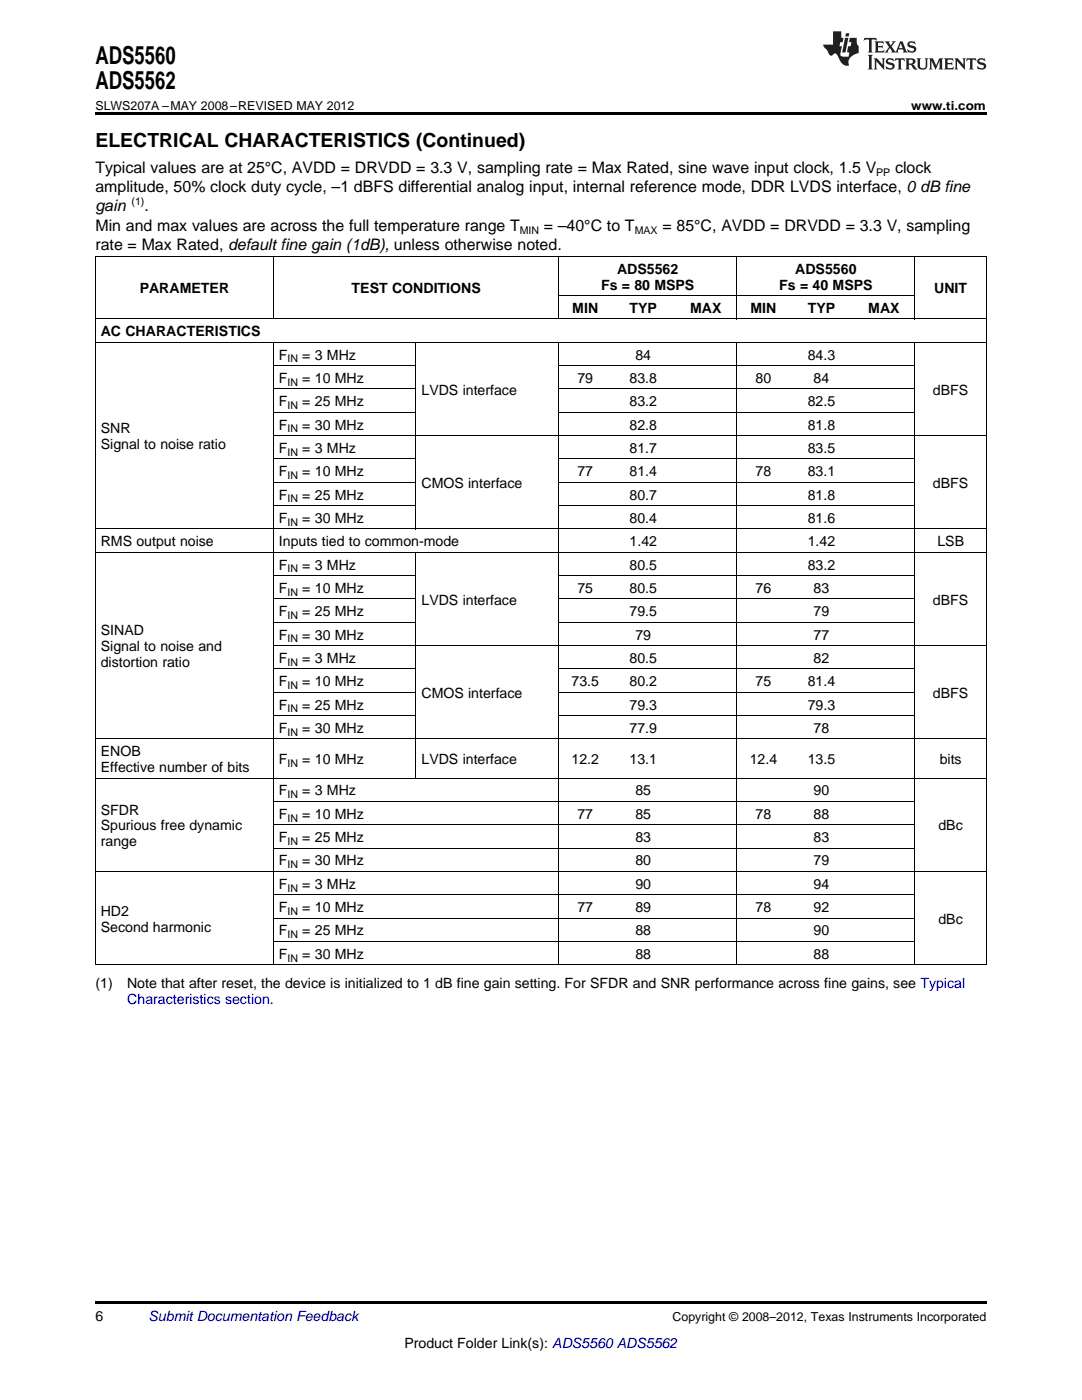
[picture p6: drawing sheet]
<svg xmlns="http://www.w3.org/2000/svg" width="216mm" height="279mm" viewBox="0 0 216 279" stroke-linecap="round" stroke-linejoin="round" font-family="sans-serif">
<defs><g id="words">
<g font-size="4.9">
<text x="19" y="12.8">ADS5560</text>
<text x="19" y="17.8">ADS5562</text>
</g>
<text font-size="3.9" x="19" y="29.3">ELECTRICAL CHARACTERISTICS (Continued)</text>
<g font-size="3.2">
<text x="19" y="34.4">Typical values are at 25°C, AVDD = DRVDD = 3.3 V, sampling rate = Max Rated, sine wave input clock, 1.5 V</text>
<text x="178.6" y="34.4">clock</text>
<text x="19" y="38.3">amplitude, 50% clock duty cycle, –1 dBFS differential analog input, internal reference mode, DDR LVDS interface, 0 dB fine</text>
<text x="19" y="42.2">gain</text>
<text x="19" y="46.1">Min and max values are across the full temperature range T</text>
<text x="28.8" y="42.2">.</text>
<text x="108.5" y="46.1">= –40°C to T</text>
<text x="132.2" y="46.1">= 85°C, AVDD = DRVDD = 3.3 V, sampling</text>
<text x="19" y="50">rate = Max Rated, default fine gain (1dB), unless otherwise noted.</text>
</g>
<g font-size="2.8">
<text x="27.9" y="58.5">PARAMETER</text>
<text x="70.2" y="58.5">TEST CONDITIONS</text>
<text x="119.9" y="57.8">Fs = 80 MSPS</text>
<text x="123.1" y="54.6">ADS5562</text>
<text x="155.5" y="57.8">Fs = 40 MSPS</text>
<text x="158.7" y="54.6">ADS5560</text>
<text x="186.4" y="58.5">UNIT</text>
<text x="114.2" y="62.4">MIN</text>
<text x="125.6" y="62.4">TYP</text>
<text x="137.7" y="62.4">MAX</text>
<text x="149.8" y="62.4">MIN</text>
<text x="161.2" y="62.4">TYP</text>
<text x="173.2" y="62.4">MAX</text>
<text x="20.1" y="67.1">AC CHARACTERISTICS</text>
<text x="55.7" y="71.8">F</text>
<text x="60.3" y="71.8">= 3 MHz</text>
<text x="126.8" y="71.8">84</text>
<text x="161.2" y="71.8">84.3</text>
<text x="55.7" y="76.4">F</text>
<text x="60.3" y="76.4">= 10 MHz</text>
<text x="115.2" y="76.4">79</text>
<text x="125.6" y="76.4">83.8</text>
<text x="150.8" y="76.4">80</text>
<text x="162.3" y="76.4">84</text>
<text x="55.7" y="81.1">F</text>
<text x="60.3" y="81.1">= 25 MHz</text>
<text x="84.1" y="78.7">LVDS interface</text>
<text x="125.6" y="81.1">83.2</text>
<text x="161.2" y="81.1">82.5</text>
<text x="186.2" y="78.7">dBFS</text>
<text x="20.1" y="86.5">SNR</text>
<text x="20.1" y="89.6">Signal to noise ratio</text>
<text x="55.7" y="85.7">F</text>
<text x="60.3" y="85.7">= 30 MHz</text>
<text x="125.6" y="85.7">82.8</text>
<text x="161.2" y="85.7">81.8</text>
<text x="55.7" y="90.4">F</text>
<text x="55.7" y="95">F</text>
<text x="60.3" y="90.4">= 3 MHz</text>
<text x="60.3" y="95">= 10 MHz</text>
<text x="115.2" y="95">77</text>
<text x="125.6" y="90.4">81.7</text>
<text x="125.6" y="95">81.4</text>
<text x="150.8" y="95">78</text>
<text x="161.2" y="90.4">83.5</text>
<text x="161.2" y="95">83.1</text>
<text x="55.7" y="99.7">F</text>
<text x="60.3" y="99.7">= 25 MHz</text>
<text x="84.1" y="97.4">CMOS interface</text>
<text x="125.6" y="99.7">80.7</text>
<text x="161.2" y="99.7">81.8</text>
<text x="186.2" y="97.4">dBFS</text>
<text x="55.7" y="104.4">F</text>
<text x="60.3" y="104.4">= 30 MHz</text>
<text x="125.6" y="104.4">80.4</text>
<text x="161.2" y="104.4">81.6</text>
<text x="20.1" y="109">RMS output noise</text>
<text x="55.7" y="109">Inputs tied to common-mode</text>
<text x="55.7" y="113.7">F</text>
<text x="60.3" y="113.7">= 3 MHz</text>
<text x="125.6" y="109">1.42</text>
<text x="125.6" y="113.7">80.5</text>
<text x="161.2" y="109">1.42</text>
<text x="161.2" y="113.7">83.2</text>
<text x="187" y="109">LSB</text>
<text x="55.7" y="118.3">F</text>
<text x="60.3" y="118.3">= 10 MHz</text>
<text x="115.2" y="118.3">75</text>
<text x="125.6" y="118.3">80.5</text>
<text x="150.8" y="118.3">76</text>
<text x="162.3" y="118.3">83</text>
<text x="55.7" y="123">F</text>
<text x="60.3" y="123">= 25 MHz</text>
<text x="84.1" y="120.7">LVDS interface</text>
<text x="125.6" y="123">79.5</text>
<text x="162.3" y="123">79</text>
<text x="186.2" y="120.7">dBFS</text>
<text x="20.1" y="126.8">SINAD</text>
<text x="20.1" y="130">Signal to noise and</text>
<text x="55.7" y="127.6">F</text>
<text x="60.3" y="127.6">= 30 MHz</text>
<text x="126.8" y="127.6">79</text>
<text x="162.3" y="127.6">77</text>
<text x="20.1" y="133.1">distortion ratio</text>
<text x="55.7" y="132.3">F</text>
<text x="55.7" y="136.9">F</text>
<text x="60.3" y="132.3">= 3 MHz</text>
<text x="60.3" y="136.9">= 10 MHz</text>
<text x="114.1" y="136.9">73.5</text>
<text x="125.6" y="132.3">80.5</text>
<text x="125.6" y="136.9">80.2</text>
<text x="150.8" y="136.9">75</text>
<text x="161.2" y="136.9">81.4</text>
<text x="162.3" y="132.3">82</text>
<text x="55.7" y="141.6">F</text>
<text x="60.3" y="141.6">= 25 MHz</text>
<text x="84.1" y="139.3">CMOS interface</text>
<text x="125.6" y="141.6">79.3</text>
<text x="161.2" y="141.6">79.3</text>
<text x="186.2" y="139.3">dBFS</text>
<text x="55.7" y="146.3">F</text>
<text x="60.3" y="146.3">= 30 MHz</text>
<text x="125.6" y="146.3">77.9</text>
<text x="162.3" y="146.3">78</text>
<text x="20.1" y="150.9">ENOB</text>
<text x="20.1" y="154.1">Effective number of bits</text>
<text x="55.7" y="152.5">F</text>
<text x="60.3" y="152.5">= 10 MHz</text>
<text x="84.1" y="152.5">LVDS interface</text>
<text x="114.1" y="152.5">12.2</text>
<text x="125.6" y="152.5">13.1</text>
<text x="149.6" y="152.5">12.4</text>
<text x="161.2" y="152.5">13.5</text>
<text x="187.5" y="152.5">bits</text>
<text x="55.7" y="158.8">F</text>
<text x="60.3" y="158.8">= 3 MHz</text>
<text x="126.8" y="158.8">85</text>
<text x="162.3" y="158.8">90</text>
<text x="20.1" y="162.6">SFDR</text>
<text x="20.1" y="165.7">Spurious free dynamic</text>
<text x="55.7" y="163.4">F</text>
<text x="60.3" y="163.4">= 10 MHz</text>
<text x="115.2" y="163.4">77</text>
<text x="126.8" y="163.4">85</text>
<text x="150.8" y="163.4">78</text>
<text x="162.3" y="163.4">88</text>
<text x="187.3" y="165.7">dBc</text>
<text x="20.1" y="168.9">range</text>
<text x="55.7" y="168.1">F</text>
<text x="55.7" y="172.7">F</text>
<text x="60.3" y="168.1">= 25 MHz</text>
<text x="60.3" y="172.7">= 30 MHz</text>
<text x="126.8" y="168.1">83</text>
<text x="126.8" y="172.7">80</text>
<text x="162.3" y="168.1">83</text>
<text x="162.3" y="172.7">79</text>
<text x="55.7" y="177.4">F</text>
<text x="60.3" y="177.4">= 3 MHz</text>
<text x="126.8" y="177.4">90</text>
<text x="162.3" y="177.4">94</text>
<text x="20.1" y="182.8">HD2</text>
<text x="20.1" y="185.9">Second harmonic</text>
<text x="55.7" y="182">F</text>
<text x="60.3" y="182">= 10 MHz</text>
<text x="115.2" y="182">77</text>
<text x="126.8" y="182">89</text>
<text x="150.8" y="182">78</text>
<text x="162.3" y="182">92</text>
<text x="187.3" y="184.4">dBc</text>
<text x="55.7" y="186.7">F</text>
<text x="55.7" y="191.3">F</text>
<text x="60.3" y="186.7">= 25 MHz</text>
<text x="60.3" y="191.3">= 30 MHz</text>
<text x="126.8" y="186.7">88</text>
<text x="126.8" y="191.3">88</text>
<text x="162.3" y="186.7">90</text>
<text x="162.3" y="191.3">88</text>
<text x="19" y="197.2">(1)</text>
<text x="25.4" y="197.2">Note that after reset, the device is initialized to 1 dB fine gain setting. For SFDR and SNR performance across fine gains, see Typical</text>
<text x="19" y="263.6">6</text>
<text x="80.7" y="269">Product Folder Link(s): ADS5560 ADS5562</text>
</g>
<text font-size="2.8" fill="#00f" x="25.4" y="200.4">Characteristics section.</text>
<text font-size="2.8" fill="#0000c8" x="29.6" y="263.6">Submit Documentation Feedback</text>
<g font-size="2.5">
<text x="19" y="21.9">SLWS207A –MAY 2008–REVISED MAY 2012</text>
<text x="181.8" y="21.9">www.ti.com</text>
<text x="134.2" y="263.6">Copyright © 2008–2012, Texas Instruments Incorporated</text>
</g>
<g font-size="2.1">
<text x="174.8" y="35.1">PP</text>
<text x="26.2" y="40.9">(1)</text>
<text x="103.7" y="46.7">MIN</text>
<text x="126.7" y="46.7">MAX</text>
<text x="57.4" y="72.3">IN</text>
<text x="57.4" y="77">IN</text>
<text x="57.4" y="81.6">IN</text>
<text x="57.4" y="86.3">IN</text>
<text x="57.4" y="90.9">IN</text>
<text x="57.4" y="95.6">IN</text>
<text x="57.4" y="100.3">IN</text>
<text x="57.4" y="104.9">IN</text>
<text x="57.4" y="114.2">IN</text>
<text x="57.4" y="118.9">IN</text>
<text x="57.4" y="123.5">IN</text>
<text x="57.4" y="128.2">IN</text>
<text x="57.4" y="132.9">IN</text>
<text x="57.4" y="137.5">IN</text>
<text x="57.4" y="142.2">IN</text>
<text x="57.4" y="146.8">IN</text>
<text x="57.4" y="153.1">IN</text>
<text x="57.4" y="159.3">IN</text>
<text x="57.4" y="164">IN</text>
<text x="57.4" y="168.6">IN</text>
<text x="57.4" y="173.3">IN</text>
<text x="57.4" y="177.9">IN</text>
<text x="57.4" y="182.6">IN</text>
<text x="57.4" y="187.3">IN</text>
<text x="57.4" y="191.9">IN</text>
</g>
</g></defs>
<g fill="#231f20">
<path d="M172.5 7.6l-.1 .5 .4-.2h.6v.1v2.1l-.2 .4h.9l-.2-.4v-2.1l.1-.1h.5l.5 .2-.2-.5zM174.5 8.3l.2 .3v1.5l-.2 .4h1.8l.2-.6a1.04 1.04 0 0 1-1.3 .2v-.7h.6l.3 .2v-.6l-.3 .2h-.6v-.6l.8-.1 .4 .3-.2-.5zM176.5 8.3l.9 1.1-.9 1.1h.8l-.2-.2 .4-.7 .5 .7-.2 .2h1.5l-.2-.2 .2-.4h.9l.1 .4-.2 .2h1l-.3-.3-.7-1.9h-.5l-.9 2-.8-1 .9-1h-.8l.1 .3-.4 .5-.3-.6 .1-.2zM179.7 8.6l.4 1h-.7zM181.3 8.4a.63 .63 0 0 0-.2 .7 .63 .63 0 0 0 .6 .4l.6 .2 .1 .2a.75 .75 0 0 1-.7 .4 .75 .75 0 0 1-.6-.5l.1 .7 .1-.1a1.11 1.11 0 0 0 1.5-.6 1.13 1.13 0 0 0-1.2-.8l-.1-.4a1.04 1.04 0 0 1 1.2 .2l-.2-.5-.2 .1-.4-.2zM173.2 10.9l.2 .4v2.2l-.2 .4h1l-.3-.4v-2.2l.3-.4zM174.3 11.6l.3 .4v1.5l-.3 .4h.8l-.2-.4v-1.3l1.5 1.7v-1.9l.2-.4h-.7l.2 .4v.9l-1.1-1.3zM177 11.8a.62 .62 0 0 0-.2 .7 .62 .62 0 0 0 .6 .4l.6 .1 .1 .3a.76 .76 0 0 1-.7 .3 .76 .76 0 0 1-.7-.4l.2 .7 .1-.1a1.11 1.11 0 0 0 1.5-.6 1.13 1.13 0 0 0-1.2-.8l-.1-.4a1.04 1.04 0 0 1 1.2 .2l-.2-.6-.2 .1-.5-.1zM178.7 11.6l-.2 .6a.61 .61 0 0 1 .8-.3v1.6l-.2 .4h.9l-.2-.4v-1.6a.63 .63 0 0 1 .7 .3l-.1-.6zM180.6 11.6l.3 .4v1.5l-.3 .4h1l-.2-.2-.1-.8 .6 .2a.76 .76 0 0 0 1.2 .7l-1-1a.58 .58 0 0 0 .6-.5 .58 .58 0 0 0-.5-.6zM181.4 11.9h.1a.45 .45 0 0 1 .5 .1 .45 .45 0 0 1 .1 .5l-.8 .2zM182.9 11.6l.2 .2a2.17 2.17 0 0 0 .3 1.9 .99 .99 0 0 0 1.6-.6v-1.1l.2-.4h-.7l.2 .2a1.92 1.92 0 0 1-.2 1.8 .6 .6 0 0 1-.9-.5v-1.1l.2-.4zM185.4 11.6l.2 .4v1.5l-.2 .4h.7l-.2-.4v-1.4l.8 1.8 .8-1.8v1.4l-.2 .4h.9l-.2-.4v-1.5l.2-.4h-.8l-.6 1.5-.6-1.5zM188.4 11.6l.2 .4v1.5l-.2 .4h1.8l.1-.6a1.04 1.04 0 0 1-1.2 .1v-.6h.5l.4 .2v-.6l-.4 .2h-.5v-.7h.8l.3 .3-.1-.6zM190.5 11.6l.2 .4v1.5l-.2 .4h.7l-.2-.4v-1.3l1.5 1.7v-1.9l.2-.4h-.7l.2 .4v.9l-1.1-1.3zM192.9 11.6l-.1 .6a.61 .61 0 0 1 .7-.3l.1 1.6-.3 .4h1l-.3-.4 .1-1.6a.63 .63 0 0 1 .7 .3l-.1-.6zM195.2 11.8a.62 .62 0 0 0-.2 .7 .62 .62 0 0 0 .6 .4l.6 .1 .1 .3a.76 .76 0 0 1-.7 .3 .76 .76 0 0 1-.6-.4l.1 .7 .1-.1a1.11 1.11 0 0 0 1.6-.6 1.13 1.13 0 0 0-1.3-.8l-.1-.4a1.04 1.04 0 0 1 1.2 .2l-.1-.6-.2 .1-.5-.1z"/>
<path d="M166.2 6.3v2.6h-1.9v.4l.8 .9a.91 .91 0 0 0 1 .8 .56 .56 0 0 1 .5-.3 .56 .56 0 0 1 .5 .3l.4 .8a1.53 1.53 0 0 0 1.9 1.2 1.54 1.54 0 0 1 1-2.1l.9-.3v-1.4a1.52 1.52 0 0 1-.4-1.6h-1.3l-.2 .8h.5l-.2 .8h-.5l-.1 1v.2l.4 .1-.2 .8a1.93 1.93 0 0 1-1.6-.3l.3-1.8h-.5l.2-.8h.4l.2-.8h-.4v-1.3zM168.6 7.6l-.6 2.9h.7l.6-2.9zM168.8 6.6l-.1 .7h.6l.2-.7z"/>
</g>
<path d="M19 22.5h177.8v.5h-177.8zM19 259.7h177.8v.5h-177.8z" fill="#000"/>
<g fill="none" stroke="#000" stroke-width=".2">
<path d="M19 51.2h177.8M19.1 51.2v141.4M54.6 51.2v12.5M111.4 51.2v12.5M111.5 59h71.1M147 51.2v12.5M182.5 51.2v12.5M196.8 51.2v141.4M19 68.3h177.8M19 63.7h177.8M54.6 68.4v124.2M54.6 77.6h28.4"/>
<path d="M54.6 73h28.4M83 68.4v37.2M111.4 68.4v124.2M111.5 77.6h71.1M111.5 73h71.1M147 68.4v124.2M182.5 68.4v124.2M54.6 96.3h28.4M54.6 91.6h28.4M54.6 86.9h142.2M54.6 82.3h28.4M111.5 96.3h71.1"/>
<path d="M111.5 91.6h71.1M111.5 82.3h71.1M19 110.2h177.8M19 105.6h177.8M54.6 119.5h28.4M54.6 114.9h28.4M54.6 100.9h28.4M83 110.3v45.1M111.5 119.5h71.1M111.5 114.9h71.1M111.5 100.9h71.1M54.6 138.2h28.4"/>
<path d="M54.6 133.5h28.4M54.6 128.9h142.2M54.6 124.2h28.4M111.5 138.2h71.1M111.5 133.5h71.1M111.5 124.2h71.1M19 155.3h177.8M19 147.5h177.8M54.6 160h128M54.6 142.8h28.4M111.5 142.8h71.1M19 173.9h177.8"/>
<path d="M54.6 178.6h128M54.6 169.3h128M54.6 164.6h128M19 192.6h177.8M54.6 187.9h128M54.6 183.3h128"/>
</g>
<use href="#words"/>
</svg>
